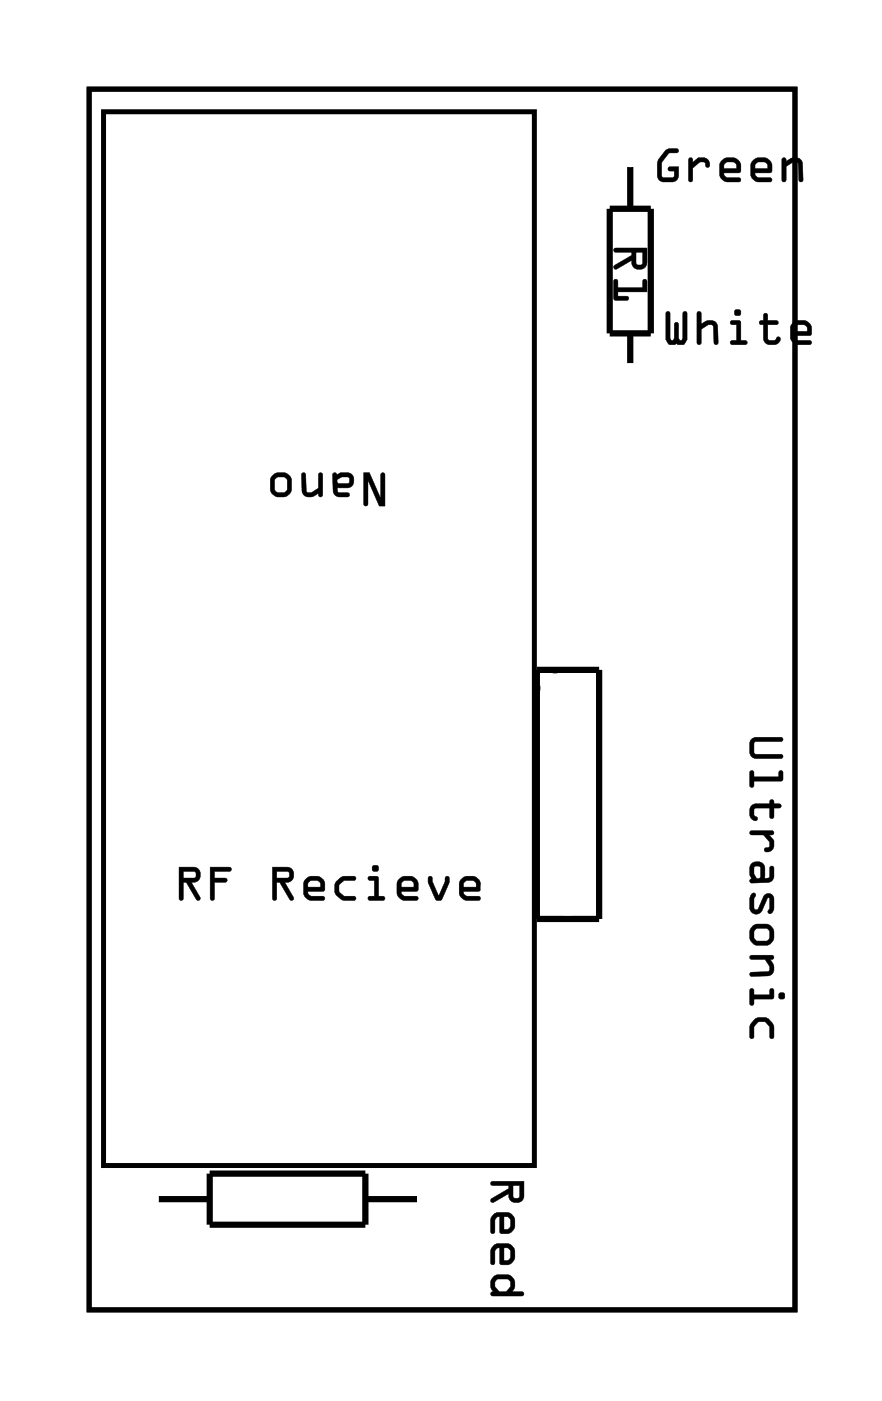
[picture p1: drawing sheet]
<svg xmlns="http://www.w3.org/2000/svg" width="36mm" height="57mm" viewBox="0 0 36 57" stroke-linecap="round" stroke-linejoin="round" font-family="sans-serif">
<path d="M3.6 3.6h28.8v49.8h-28.8zM4.2 4.6h17.6v42.9h-17.6z" fill="none" stroke="#000" stroke-width=".2"/>
<g fill="#000">
<path d="M14.8 19.3h.3l.4 1v-.9l.1-.1h.1v1.3h-.2l-.5-1v1h-.1h-.1zM13.6 19.3l.1 .1 .5-.1a.31 .31 0 0 1 .2 .3 .31 .31 0 0 1-.2 .3h-.4v.1v.1h.4v.2l-.5-.1-.1-.2zM13.8 19.6v.1h.4l.1-.1-.1-.1zM12.3 19.3h.2v.7l.1 .1 .4-.2v-.6h.1v.9h-.1v-.1a.38 .38 0 0 1-.4 .2 .38 .38 0 0 1-.3-.3zM10.9 19.8a.5 .5 0 0 1 1 0 .5 .5 0 0 1-1 0zM11.2 19.5v.5l.2 .1h.2l.1-.1v-.5h-.1z"/>
<path d="M14.8 19.3h.3l.4 1v-.9a.1 .1 0 0 1 .1-.1 .1 .1 0 0 1 .1 .1v1.3h-.2l-.5-1.1v1a.1 .1 0 0 1-.1 .1 .1 .1 0 0 1-.1-.1zM14.8 19.3l.1 1.3h.1v-1l.5 1h.2v-1.3h-.1l-.1 .1v.9l-.4-1zM13.6 19.3l.2 .1 .4-.1a.32 .32 0 0 1 .2 .3 .32 .32 0 0 1-.2 .3h-.4v.2h.4a.1 .1 0 0 1 .1 .1 .1 .1 0 0 1-.1 .1h-.5l-.1-.2zM13.6 19.3v.7l.1 .2 .5 .1v-.2h-.4v-.1v-.1h.4a.31 .31 0 0 0 .2-.3 .31 .31 0 0 0-.2-.3l-.5 .1zM13.8 19.6v.1h.4l.1-.1-.1-.1h-.3zM13.7 19.6l.2-.2h.3l.1 .2-.1 .1h-.4zM12.3 19.3h.2v.7l.1 .1 .4-.2v-.5a.1 .1 0 0 1 .1-.1 .1 .1 0 0 1 .1 .1v.8a.11 .11 0 0 1-.2 .1 .1 .1 0 0 1 0-.2 .39 .39 0 0 1-.7-.1zM12.3 19.3v.7a.32 .32 0 0 0 .5 .2l.2-.1v.1h.2v-.9h-.2v.6l-.4 .2-.1-.1v-.7zM10.9 19.8a.51 .51 0 0 1 1 0 .51 .51 0 0 1-1 0zM10.9 19.8a.5 .5 0 0 0 1 0 .5 .5 0 0 0-1 0zM11.2 19.5l.1 .5 .3 .1 .1-.1v-.5h-.1zM11.2 19.5l.4-.1 .1 .1v.5l-.1 .1h-.2l-.2-.1z"/>
<path d="M25.1 10.1h1.3v.6a.31 .31 0 0 1-.4 .3 .31 .31 0 0 1-.2-.4l-.7 .4-.1-.1 .8-.5v-.1h-.7zM25.9 10.3l.1 .5h.2v-.5zM25.1 11.4h.1v.3h1v-.3h.1l.1 .5h-1.2v.2h.4v.1h-.5z"/>
<path d="M25.1 10.1h1.3v.6a.32 .32 0 0 1-.4 .3 .32 .32 0 0 1-.2-.4l-.6 .4a.11 .11 0 0 1-.2-.1 .1 .1 0 0 1 .1-.1l.7-.4v-.1h-.7zM25.1 10.1v.2h.7v.1l-.7 .4v.2l.7-.4a.31 .31 0 0 0 .2 .4 .31 .31 0 0 0 .4-.3v-.6zM25.9 10.3l.1 .5h.2v-.5zM25.9 10.3h.3v.5h-.3zM25.1 11.4h.1v.3h1v-.2a.1 .1 0 0 1 .1-.1 .1 .1 0 0 1 .1 .1v.4h-1.2v.2h.4a.1 .1 0 0 1 .1 .1 .1 .1 0 0 1-.1 .1l-.6-.1zM25.1 11.4v.8h.5v-.1h-.4v-.2h1.2l-.1-.5h-.1v.3h-1v-.3z"/>
<path d="M27.1 6.2l.5-.1a.1 .1 0 0 1 .1 .1 .1 .1 0 0 1-.1 0l-.3 .1-.3 .3v.6h.5v-.2h-.2a.1 .1 0 0 1-.1-.1 .1 .1 0 0 1 .1-.1h.4l-.1 .6h-.2h-.5l-.1-.2v-.6zM27.1 6.2a.9 .9 0 0 0-.1 1.2h.5l.2-.2v-.4h-.4v.1l.2 .1v.2h-.5v-.6l.3-.4h.3l.1-.1h-.4zM28.1 6.5h.1l.1 .1 .2-.2a.33 .33 0 0 1 .3 .1 .33 .33 0 0 1 .2 .3 .14 .14 0 0 1-.2 0 .14 .14 0 0 1-.1-.2h-.1l-.3 .3v.4a.1 .1 0 0 1-.1 .1 .1 .1 0 0 1-.1-.1zM28.1 6.5v.9h.1l.1-.5 .2-.3h.2l.2 .2a.23 .23 0 0 0 0-.2 .23 .23 0 0 0-.2-.2h-.2l-.2 .2-.1-.1zM29.4 6.6l.3-.2h.3l.1 .1 .1 .2v.3l-.7 .1 .2 .1h.4a.1 .1 0 0 1 .1 .1 .1 .1 0 0 1-.1 .1h-.5l-.2-.1-.1-.2zM29.4 6.6v.5l.1 .2 .1 .1h.6v-.1h-.6l-.1-.2v-.1h.7v-.3l-.1-.1-.1-.2h-.3zM29.6 6.7l-.1 .2h.5l-.1-.3zM29.6 6.7l.4-.1 .1 .3h-.6zM30.7 6.6l.3-.2h.2l.2 .1 .1 .2v.3l-.7 .1 .1 .1h.5a.1 .1 0 0 1 .1 .1 .1 .1 0 0 1-.1 .1h-.5l-.2-.1-.1-.2zM30.7 6.6l-.1 .5 .1 .2 .2 .1h.6l-.1-.1h-.5l-.1-.2v-.1h.7v-.3l-.1-.1-.2-.2h-.2zM30.8 6.7v.2h.5l-.1-.3zM30.8 6.7l.4-.1 .1 .3h-.5zM31.9 6.5h.2v.1a.39 .39 0 0 1 .7 .1v.6a.09 .09 0 0 1-.1 .1 .09 .09 0 0 1-.1-.1v-.6l-.2-.1-.3 .2v.5a.1 .1 0 0 1-.1 .1 .1 .1 0 0 1-.1-.1zM31.9 6.5l.1 .9 .1-.1v-.5l.3-.2 .2 .1v.7h.1v-.7a.32 .32 0 0 0-.5-.2l-.1 .1-.1-.1z"/>
<path d="M27.1 6.2l.2-.1h.3h.1l-.1 .1h-.3l-.3 .4v.6h.5v-.2h-.2v-.1l.4-.1v.5l-.2 .1h-.4l-.2-.1-.1-.1a.94 .94 0 0 1 .3-1zM28.1 6.5h.1l.1 .1 .2-.2a.33 .33 0 0 1 .3 .1 .33 .33 0 0 1 .1 .3 .12 .12 0 0 1-.1 0 .12 .12 0 0 1 0-.2h-.2l-.3 .3v.5h-.2zM29.4 6.6l.3-.2h.3l.1 .1 .1 .2v.3l-.7 .1 .2 .1 .5 .1v.1h-.6l-.2-.1v-.2zM29.6 6.7l-.1 .2h.5l-.1-.3zM30.7 6.6l.3-.2h.2l.2 .1 .1 .2v.3l-.7 .1 .1 .1 .5 .1 .1 .1h-.6l-.2-.1-.1-.2zM30.8 6.7v.2h.5l-.1-.3zM31.9 6.5h.1l.1 .1a.38 .38 0 0 1 .3-.2 .38 .38 0 0 1 .3 .3v.7h-.1v-.7l-.2-.1-.3 .2v.6h-.1z"/>
<path d="M27.2 12.7l.1 .1 .1 1.1 .1-.1v-.6a.1 .1 0 0 1 .1-.1 .1 .1 0 0 1 .1 .1v.6l.1 .1v-1.1a.1 .1 0 0 1 .1-.1 .1 .1 0 0 1 .1 .1v1.1l-.1 .2-.3-.1-.3 .1-.1-.2zM27.2 12.7v1.2l.1 .1h.3h.3l.1-.1v-1.1l-.1-.1v.1v1l-.2 .1v-.1v-.6h-.1l-.1 .6-.1 .1-.1-1.1zM28.5 12.7l.1 .1v.4a.39 .39 0 0 1 .7 .1v.7a.09 .09 0 0 1-.1 .1 .09 .09 0 0 1-.1-.1v-.7l-.2-.1-.3 .2v.6a.1 .1 0 0 1-.1 .1 .1 .1 0 0 1-.1-.1zM28.5 12.7v1.3h.1v-.6l.3-.2 .2 .1v.7h.2v-.7a.32 .32 0 0 0-.5-.2l-.2 .1v-.4zM29.8 13.1h.4v.8h.2a.1 .1 0 0 1 .1 .1 .1 .1 0 0 1-.1 .1h-.5a.1 .1 0 0 1-.1-.1 .1 .1 0 0 1 .1-.1h.2v-.7h-.3zM29.8 13.1v.1h.3v.7h-.3v.1h.6l.1-.1h-.3v-.8zM29.9 12.8a.15 .15 0 0 1 .3 0 .15 .15 0 0 1-.3 0zM30 12.8a.13 .13 0 0 0 .2 0 .13 .13 0 0 0-.2 0zM31.2 12.8h.1v.3h.4a.1 .1 0 0 1 .1 .1 .1 .1 0 0 1-.1 .1l-.4-.1v.6l.3 .1 .1-.2 .1 .1a.21 .21 0 0 1 0 .2 .21 .21 0 0 1-.2 .1h-.3l-.1-.2-.1-.7v.1a.1 .1 0 0 1-.1-.1 .1 .1 0 0 1 .1-.1zM31.2 12.8v.3l-.2 .1h.2v.6a.37 .37 0 0 0 .3 .3 .37 .37 0 0 0 .3-.3v-.1l-.2 .2-.3-.1v-.6h.4v-.1h-.4v-.3zM32.3 13.2l.3-.1h.3l.1 .1 .1 .2v.3h-.7l.1 .2h.5a.1 .1 0 0 1 .1 .1 .1 .1 0 0 1-.1 .1h-.5l-.2-.1-.1-.3zM32.3 13.2v.5v.2l.2 .2 .6-.1v-.1h-.6l-.1-.2h.7v-.3l-.1-.2-.1-.1h-.3zM32.4 13.3v.2h.5l-.1-.2zM32.4 13.3h.4l.1 .2h-.5z"/>
<path d="M27.2 12.7l.1 .1 .1 1.1 .1-.1v-.6l.1-.1 .1 .1v.6v.1l.2-.1v-1v-.1l.1 .1v1.1l-.1 .2h-.6l-.1-.2zM28.5 12.7l.1 .1v.4a.38 .38 0 0 1 .4-.1 .38 .38 0 0 1 .3 .2v.7h-.2v-.7l-.1-.1-.4 .2v.6h-.1zM29.8 13.1h.4v.8h.3l-.1 .2-.6-.1v-.1h.3v-.7h-.3zM30 12.8a.14 .14 0 0 1 .2 0 .14 .14 0 0 1-.2 0zM31.2 12.8h.1v.3h.4l.1 .1h-.1h-.4v.7h.3l.2-.2v.1a.35 .35 0 0 1-.3 .3 .35 .35 0 0 1-.4-.3v-.6h-.1l.1-.1zM32.3 13.2l.3-.1h.3l.1 .1 .1 .2v.3h-.7l.1 .2h.6v.1l-.6 .1-.2-.2-.1-.2zM32.4 13.3v.2h.5l-.1-.2z"/>
<path d="M3.6 3.6v49.8h28.8v-49.8zM3.6 3.6h28.8v49.8h-28.8z"/>
<path d="M7.3 35.4h.6a.32 .32 0 0 1 .3 .3 .32 .32 0 0 1-.4 .3l.4 .6a.1 .1 0 0 1-.1 .1 .1 .1 0 0 1-.1 0l-.4-.7h-.1v.6a.1 .1 0 0 1-.1 .1 .1 .1 0 0 1-.1-.1zM7.3 35.4l.1 1.3 .1-.1v-.6h.1l.4 .7h.2l-.4-.7a.31 .31 0 0 0 .4-.3 .31 .31 0 0 0-.3-.3zM7.5 35.5v.3h.5l-.1-.2zM7.5 35.5h.4l.1 .3h-.5zM8.6 35.4h.8a.1 .1 0 0 1 .1 .1 .1 .1 0 0 1-.1 .1l-.6-.1v.3h.4a.1 .1 0 0 1 .1 .1 .1 .1 0 0 1-.1 .1h-.4v.6a.1 .1 0 0 1-.1 .1 .1 .1 0 0 1-.1-.1zM8.6 35.4v1.2l.1 .1v-.1v-.6h.5l.1-.1-.1-.1h-.5v-.3h.7v-.1zM11.1 35.4h.6a.32 .32 0 0 1 .3 .3 .32 .32 0 0 1-.4 .3l.4 .6a.1 .1 0 0 1-.1 .1 .1 .1 0 0 1-.1 0l-.4-.7h-.1v.6a.1 .1 0 0 1-.1 .1 .1 .1 0 0 1-.1-.1zM11.1 35.4l.1 1.3 .1-.1v-.6h.1l.4 .7h.2l-.4-.7a.31 .31 0 0 0 .4-.3 .31 .31 0 0 0-.3-.3zM11.3 35.5v.3h.5l-.1-.2zM11.3 35.5h.5v.3h-.5zM12.5 35.9l.2-.2h.3l.2 .2 .1 .2-.1 .2-.6 .1 .1 .1h.5a.1 .1 0 0 1 .1 .1 .1 .1 0 0 1-.1 .1h-.5l-.2-.1-.1-.2zM12.5 35.9l-.1 .5 .1 .2 .2 .1h.5v-.1h-.5l-.1-.2 .6-.1v-.2v-.2l-.2-.1h-.3zM12.6 36v.2h.5l-.1-.3zM12.6 36l.4-.1 .1 .3h-.5zM13.7 35.9l.3-.2h.4a.1 .1 0 0 1 .1 .1 .1 .1 0 0 1-.1 .1h-.4l-.2 .2 .1 .3 .1 .1h.4a.1 .1 0 0 1 .1 .1 .1 .1 0 0 1-.1 .1h-.5a.51 .51 0 0 1-.2-.8zM13.7 35.9v.2v.4l.3 .2h.5v-.1h-.5l-.2-.3v-.2l.2-.2h.5v-.1h-.5zM15 35.8h.4v.8l.2-.1a.1 .1 0 0 1 .1 .1 .1 .1 0 0 1-.1 .1h-.5a.1 .1 0 0 1-.1-.1 .1 .1 0 0 1 .1-.1l.2 .1v-.7h-.2zM15 35.8l.1 .1h.2v.7h-.2l-.1 .1h.6l.1-.1h-.3v-.8zM15.2 35.4a.15 .15 0 0 1 .3 0 .15 .15 0 0 1-.3 0zM15.2 35.4a.13 .13 0 0 0 .2 0 .13 .13 0 0 0-.2 0zM16.3 35.9l.2-.2h.3l.2 .2 .1 .2-.1 .2-.6 .1 .1 .1h.5a.1 .1 0 0 1 .1 .1 .1 .1 0 0 1-.1 .1h-.5l-.2-.1-.1-.2zM16.3 35.9l-.1 .5 .1 .2 .2 .1h.5v-.1h-.5l-.1-.2 .6-.1 .1-.2-.1-.2-.2-.1h-.3zM16.4 36v.2h.5l-.1-.3zM16.4 36l.4-.1 .1 .3h-.5zM17.5 35.8h.1l.3 .8 .2-.8a.1 .1 0 0 1 .1-.1 .1 .1 0 0 1 .1 .1l-.3 .9h-.2l-.3-.7zM17.5 35.8v.2l.3 .7h.2l.3-.7v-.2h-.1l-.3 .8-.3-.8zM18.8 35.9l.3-.2h.2l.2 .2 .1 .2v.2l-.7 .1 .1 .1h.5a.1 .1 0 0 1 .1 .1 .1 .1 0 0 1-.1 .1h-.5l-.2-.1-.1-.2zM18.8 35.9l-.1 .5 .1 .2 .2 .1h.6l-.1-.1h-.5l-.1-.2 .7-.1v-.2l-.1-.2-.2-.1h-.2zM18.9 36v.2h.5l-.1-.3zM18.9 36l.4-.1 .1 .3h-.5zM20 35.8h.2v.1l.2-.2a.33 .33 0 0 1 .3 .1 .33 .33 0 0 1 .2 .3 .14 .14 0 0 1-.2 0 .14 .14 0 0 1-.1-.2h-.1l-.3 .3v.4a.1 .1 0 0 1-.1 .1 .1 .1 0 0 1-.1-.1zM20 35.8l.1 .9h.1v-.5l.3-.3h.1l.2 .2a.23 .23 0 0 0 0-.2 .23 .23 0 0 0-.2-.1h-.2l-.2 .2-.1-.2z"/>
<path d="M7.3 35.4h.6a.31 .31 0 0 1 .3 .3 .31 .31 0 0 1-.4 .3l.4 .7h-.2l-.4-.7h-.1v.6l-.1 .1zM7.5 35.5v.3h.5l-.1-.2zM8.6 35.4h.8v.1h-.6v.3h.4l.1 .1-.1 .1h-.4v.6l-.1 .1-.1-.1zM11.1 35.4h.6a.31 .31 0 0 1 .3 .3 .31 .31 0 0 1-.4 .3l.4 .7h-.1l-.5-.7h-.1v.6l-.1 .1zM11.3 35.5v.3h.5v-.2zM12.5 35.9l.2-.2 .3 .1 .2 .1 .1 .2-.1 .2-.6 .1 .1 .2h.5v.1h-.5l-.2-.1-.1-.2zM12.6 36v.2h.5l-.1-.3zM13.7 35.9l.3-.2 .5 .1v.1h-.5l-.2 .2v.3l.2 .1 .5 .1v.1h-.4a.49 .49 0 0 1-.4-.8zM15 35.8h.4v.8h.3v.1h-.7l.1-.1h.2v-.7h-.2zM15.2 35.4a.15 .15 0 0 1 .3 0 .15 .15 0 0 1-.3 0zM16.3 35.9l.2-.2 .3 .1 .2 .1 .1 .2-.1 .2-.6 .1 .1 .2h.5v.1h-.5l-.2-.1-.1-.2zM16.4 36v.2h.5l-.1-.3zM17.5 35.8h.1l.3 .8 .3-.8h.1v.2l-.3 .7h-.2l-.3-.7zM18.8 35.9l.3-.2 .2 .1 .2 .1 .1 .2v.2l-.7 .1 .1 .2h.5l.1 .1h-.6l-.2-.1-.1-.2zM18.9 36v.2h.5l-.1-.3zM20 35.8h.2v.1l.2-.1a.33 .33 0 0 1 .3 0 .33 .33 0 0 1 .2 .3 .12 .12 0 0 1-.2 0 .12 .12 0 0 1 0-.2h-.2l-.3 .3v.5h-.1z"/>
<path d="M30.7 30.2l.1-.1h1.1v.1v.1h-1.1v.4v.1h1.1v.1h-1.2l-.1-.2zM30.6 31.5h.2v.2h1v-.2l.1-.1v.4l-1.1 .1v.2h-.2zM30.7 32.9l.7-.1 .1-.2 .1 .2h.3l-.1 .2h-.2v.3l-.1 .1-.1-.1v-.3h-.6v.2l.1 .2v.1a.34 .34 0 0 1-.4-.3 .34 .34 0 0 1 .2-.3zM30.6 33.9h.9v.1l-.1 .1 .2 .2a.33 .33 0 0 1-.1 .3 .33 .33 0 0 1-.3 .1 .12 .12 0 0 1 0-.1 .12 .12 0 0 1 .2 0v-.2l-.3-.3h-.5zM30.7 35.2h.1h.3l.1 .6h.2v-.4h.1v.5l-.2 .1h-.7l.1-.2-.1-.4zM30.8 35.4v.3l.1 .1h.1v-.4zM30.7 36.5h.1v.2v.4h.1l.2-.5a.22 .22 0 0 1 .3-.1 .22 .22 0 0 1 .2 .2v.3l-.2 .3a.12 .12 0 0 1-.1-.1 .12 .12 0 0 1 .1-.2l-.1-.4-.2 .5a.27 .27 0 0 1-.3 .2 .27 .27 0 0 1-.2-.3zM30.6 38.2a.5 .5 0 0 1 1 0 .5 .5 0 0 1-1 0zM30.8 37.9v.3l.1 .2 .5-.1v-.3l-.1-.1zM30.6 39h.9v.1h-.1a.38 .38 0 0 1 .2 .4 .38 .38 0 0 1-.3 .3h-.7v-.1l.7-.1 .1-.1-.2-.4h-.6zM30.6 40.3l.2 .1v.2h.6v-.2l.1-.1 .1 .4-.8 .1v.2h-.2zM31.7 40.6a.15 .15 0 0 1 .3 0 .15 .15 0 0 1-.3 0zM30.8 41.6a.51 .51 0 0 1 .8 .2l-.1 .6-.1-.1v-.4l-.2-.2h-.3l-.1 .2v.4l-.2 .1v-.6z"/>
<path d="M30.7 30.1h.1h1.1a.1 .1 0 0 1 .1 .1 .1 .1 0 0 1-.1 .1h-1.1v.5h1.1a.1 .1 0 0 1 .1 .1 .1 .1 0 0 1-.1 .1l-1.2-.1-.1-.2zM30.7 30.2l-.1 .5 .2 .2h1.1v-.1h-1.1v-.1v-.5h1.1v-.1h-1.1zM30.6 31.4l.2 .1v.2h1v-.2a.1 .1 0 0 1 .1-.1 .1 .1 0 0 1 .1 .1l-.1 .4h-1.1v.1a.1 .1 0 0 1-.1 .1 .1 .1 0 0 1-.1-.1zM30.6 31.5v.6h.1l.1-.2 1.1-.1v-.4l-.1 .1v.2h-1l-.1-.2zM30.7 32.9l.1-.1h.6v-.1a.1 .1 0 0 1 .1-.1 .1 .1 0 0 1 .1 .1v.1h.2a.1 .1 0 0 1 .1 .1 .1 .1 0 0 1-.1 .1h-.2v.3a.1 .1 0 0 1-.1 .1 .1 .1 0 0 1-.1-.1v-.3h-.6v.2l.1 .2v.1a.21 .21 0 0 1-.3 0 .21 .21 0 0 1 0-.3zM30.7 32.9a.38 .38 0 0 0 .1 .6l.1-.1-.1-.1v-.3h.6v.3l.1 .1 .1-.1v-.3l.2-.1 .1-.1h-.3l-.1-.2-.1 .2zM30.6 33.9h.9a.1 .1 0 0 1 .1 .1 .1 .1 0 0 1-.1 .1h-.1l.2 .2a.33 .33 0 0 1 0 .3 .33 .33 0 0 1-.4 .2 .14 .14 0 0 1 0-.2 .14 .14 0 0 1 .2-.1v-.1l-.3-.3h-.5zM30.6 33.9v.1l.6 .1 .2 .2v.2l-.2 .2a.23 .23 0 0 0 .2 0 .23 .23 0 0 0 .2-.2v-.2l-.2-.2 .1-.1v-.1zM30.7 35.2l.1-.1 .3 .1 .1 .6h.2v-.4a.1 .1 0 0 1 .1-.1 .1 .1 0 0 1 .1 .1v.4l-.2 .2h-.7a.09 .09 0 0 1-.1-.1 .09 .09 0 0 1 .1-.1l-.1-.1zM30.7 35.2l-.1 .2 .1 .5-.1 .1h.7l.2-.1v-.5h-.1v.4h-.2l-.1-.6h-.2zM30.8 35.4v.3l.1 .1h.1v-.4zM30.8 35.3l.2 .1v.4h-.1l-.1-.1zM30.7 36.5a.12 .12 0 0 1 .1 0 .12 .12 0 0 1 0 .2v.4h.1l.3-.6h.2l.2 .1a.71 .71 0 0 1-.1 .7 .12 .12 0 0 1-.2-.1 .12 .12 0 0 1 .1-.2l-.1-.4-.2 .5a.28 .28 0 0 1-.3 .2 .28 .28 0 0 1-.2-.3zM30.7 36.5l-.1 .2 .1 .5 .1 .1 .2-.1 .3-.6 .1 .5a.09 .09 0 0 0-.1 .1 .11 .11 0 0 0 .2 .1l.1-.3v-.3a.22 .22 0 0 0-.2-.2 .22 .22 0 0 0-.3 .1l-.2 .5h-.1v-.4v-.2zM30.6 38.2a.51 .51 0 0 1 1 0 .51 .51 0 0 1-1 0zM30.6 38.2a.5 .5 0 0 0 1 0 .5 .5 0 0 0-1 0zM30.8 37.9v.1v.4l.5-.1 .1-.3-.1-.1zM30.8 37.9h.5l.1 .1v.3l-.6 .1v-.2zM30.6 39h.9a.1 .1 0 0 1 .1 .1 .1 .1 0 0 1-.2 0 .39 .39 0 0 1-.1 .7h-.6a.09 .09 0 0 1-.1 0 .09 .09 0 0 1 .1-.1l.6-.1 .1-.2-.2-.3h-.6zM30.6 39v.1h.6l.2 .3v.2l-.8 .1v.1h.7a.32 .32 0 0 0 .2-.5l-.1-.2h.1v-.1zM30.6 40.3l.2 .1v.2h.6v-.2a.1 .1 0 0 1 .1-.1 .1 .1 0 0 1 .1 .1l-.1 .4h-.7v.1a.1 .1 0 0 1-.1 .1 .1 .1 0 0 1-.1-.1zM30.6 40.4v.6h.1l.1-.3h.8l-.1-.4-.1 .1v.2h-.6l-.1-.2zM31.7 40.6a.15 .15 0 0 1 .3 0 .15 .15 0 0 1-.3 0zM31.8 40.6a.13 .13 0 0 0 .2 0 .13 .13 0 0 0-.2 0zM30.8 41.6a.44 .44 0 0 1 .6 0l.2 .3v.4a.1 .1 0 0 1-.1 .1 .1 .1 0 0 1-.1-.1v-.4l-.2-.2h-.3l-.1 .2v.4a.1 .1 0 0 1-.1 .1 .1 .1 0 0 1-.1-.1v-.5zM30.8 41.6l-.2 .2v.5h.1l.1-.4 .2-.2h.2l.2 .2v.4h.1l.1-.4-.2-.3-.2-.1z"/>
<path d="M20 48.2h1.4v.6a.31 .31 0 0 1-.4 .3 .31 .31 0 0 1-.2-.4l-.7 .4-.1-.2 .8-.4v-.1h-.7zM20.9 48.4v.4l.2 .1 .1-.5zM20.1 49.5h.2h.5l.2 .3v.4l-.2 .1h-.4v-.7h-.1l-.1 .2v.5h-.2v-.6zM20.6 49.6v.6l.1-.1 .1-.3-.1-.2zM20.1 50.8l.2-.1 .5 .1 .2 .3v.3l-.2 .2h-.4v-.7h-.1l-.1 .1v.5l-.2 .1v-.6zM20.6 50.9v.5h.1l.1-.4-.1-.1zM20.1 52.1l.2-.1h.5l.2 .3-.1 .4h.4l.1 .1-1.3 .1-.1-.2h.1l-.1-.4zM20.3 52.2l-.1 .3 .2 .2h.2l.2-.2-.1-.3z"/>
<path d="M20 48.2h1.4v.6a.32 .32 0 0 1-.4 .3 .32 .32 0 0 1-.2-.4l-.6 .4a.11 .11 0 0 1-.2-.1 .1 .1 0 0 1 .1-.1l.7-.4v-.1h-.7zM20 48.2l.1 .1 .7 .1v.1l-.7 .4v.1l.7-.3a.31 .31 0 0 0 .2 .4 .31 .31 0 0 0 .4-.3v-.6zM20.9 48.4v.4l.2 .1 .1-.5zM20.9 48.4h.3l-.1 .5-.2-.1zM20.1 49.5l.2-.1 .5 .1 .2 .3v.3l-.1 .1-.4 .1-.1-.1v-.6l-.1 .1-.1 .1v.4a.1 .1 0 0 1-.1 .1 .1 .1 0 0 1-.1-.1v-.5zM20.1 49.6l-.1 .1v.6h.2v-.5l.1-.2h.1v.7h.4l.1-.1 .1-.4-.2-.3h-.5zM20.6 49.6v.6l.1-.1 .1-.3zM20.6 49.6h.1l.1 .2v.2l-.1 .1-.1 .1zM20.1 50.8l.2-.1h.5l.2 .4v.2l-.1 .2-.4 .1-.1-.1v-.6h-.1l-.1 .2v.4a.1 .1 0 0 1-.1 .1 .1 .1 0 0 1-.1-.1v-.5zM20.1 50.8l-.1 .2v.6l.2-.1v-.5l.1-.1h.1v.7h.4l.1-.2 .1-.3-.2-.3-.5-.1zM20.6 50.9v.5h.1l.1-.4zM20.6 50.9h.1l.1 .1v.3l-.1 .1h-.1zM20.1 52.1l.2-.1h.5l.2 .3-.1 .4h.4a.1 .1 0 0 1 .1 .1 .1 .1 0 0 1-.1 .1h-1.2a.1 .1 0 0 1-.1-.1 .1 .1 0 0 1 .1-.1l-.1-.2zM20.1 52.1l-.1 .2v.2l.2 .2h-.2l.1 .2 1.3-.1-.1-.1h-.4l.1-.4-.2-.3h-.5zM20.3 52.2l-.1 .3 .2 .2h.2l.2-.2v-.3zM20.3 52.2h.4l.1 .1v.2l-.1 .2h-.3l-.2-.2z"/>
</g>
<path d="M24.9 8.5h1.7v5.1h-1.7zM25.7 6.7v1.8M25.7 13.6v1.3M21.9 27.3h2.5v10.2h-2.5zM6.3 48.9h2.3M8.6 47.9h6.3v2.1h-6.3zM14.9 48.9h2.2" fill="none" stroke="#000" stroke-width=".25"/>
<path d="M22.8 27.3l-.9 .9" fill="none" stroke="#000" stroke-width=".13"/>
<circle cx="20.6" cy="43.8" r=".67" fill="#fff"/>
<circle cx="20.6" cy="43.8" r=".67" fill="none" stroke="#fff" stroke-width=".69" stroke-linecap="butt"/>
<path d="M20 43.2h1.3v1.3h-1.3z" fill="#fff"/>
<path d="M20 43.2h1.3v1.3h-1.3z" fill="none" stroke="#fff" stroke-width=".69" stroke-linecap="butt"/>
<circle cx="20.6" cy="41.3" r=".67" fill="#fff"/>
<circle cx="20.6" cy="41.3" r=".67" fill="none" stroke="#fff" stroke-width=".69" stroke-linecap="butt"/>
<circle cx="20.6" cy="38.8" r=".67" fill="#fff"/>
<circle cx="20.6" cy="38.8" r=".67" fill="none" stroke="#fff" stroke-width=".69" stroke-linecap="butt"/>
<circle cx="20.6" cy="36.2" r=".67" fill="#fff"/>
<circle cx="20.6" cy="36.2" r=".67" fill="none" stroke="#fff" stroke-width=".69" stroke-linecap="butt"/>
<circle cx="20.6" cy="33.7" r=".67" fill="#fff"/>
<circle cx="20.6" cy="33.7" r=".67" fill="none" stroke="#fff" stroke-width=".69" stroke-linecap="butt"/>
<circle cx="20.6" cy="31.1" r=".67" fill="#fff"/>
<circle cx="20.6" cy="31.1" r=".67" fill="none" stroke="#fff" stroke-width=".69" stroke-linecap="butt"/>
<circle cx="20.6" cy="28.6" r=".67" fill="#fff"/>
<circle cx="20.6" cy="28.6" r=".67" fill="none" stroke="#fff" stroke-width=".69" stroke-linecap="butt"/>
<circle cx="20.6" cy="26.1" r=".67" fill="#fff"/>
<circle cx="20.6" cy="26.1" r=".67" fill="none" stroke="#fff" stroke-width=".69" stroke-linecap="butt"/>
<circle cx="20.6" cy="23.5" r=".67" fill="#fff"/>
<circle cx="20.6" cy="23.5" r=".67" fill="none" stroke="#fff" stroke-width=".69" stroke-linecap="butt"/>
<circle cx="20.6" cy="21" r=".67" fill="#fff"/>
<circle cx="20.6" cy="21" r=".67" fill="none" stroke="#fff" stroke-width=".69" stroke-linecap="butt"/>
<circle cx="20.6" cy="18.4" r=".67" fill="#fff"/>
<circle cx="20.6" cy="18.4" r=".67" fill="none" stroke="#fff" stroke-width=".69" stroke-linecap="butt"/>
<circle cx="20.6" cy="15.9" r=".67" fill="#fff"/>
<circle cx="20.6" cy="15.9" r=".67" fill="none" stroke="#fff" stroke-width=".69" stroke-linecap="butt"/>
<circle cx="20.6" cy="13.4" r=".67" fill="#fff"/>
<circle cx="20.6" cy="13.4" r=".67" fill="none" stroke="#fff" stroke-width=".69" stroke-linecap="butt"/>
<circle cx="20.6" cy="10.8" r=".67" fill="#fff"/>
<circle cx="20.6" cy="10.8" r=".67" fill="none" stroke="#fff" stroke-width=".69" stroke-linecap="butt"/>
<circle cx="20.6" cy="8.3" r=".67" fill="#fff"/>
<circle cx="20.6" cy="8.3" r=".67" fill="none" stroke="#fff" stroke-width=".69" stroke-linecap="butt"/>
<circle cx="5.4" cy="43.8" r=".67" fill="#fff"/>
<circle cx="5.4" cy="43.8" r=".67" fill="none" stroke="#fff" stroke-width=".69" stroke-linecap="butt"/>
<circle cx="5.4" cy="41.3" r=".67" fill="#fff"/>
<circle cx="5.4" cy="41.3" r=".67" fill="none" stroke="#fff" stroke-width=".69" stroke-linecap="butt"/>
<circle cx="5.4" cy="38.8" r=".67" fill="#fff"/>
<circle cx="5.4" cy="38.8" r=".67" fill="none" stroke="#fff" stroke-width=".69" stroke-linecap="butt"/>
<circle cx="5.4" cy="36.2" r=".67" fill="#fff"/>
<circle cx="5.4" cy="36.2" r=".67" fill="none" stroke="#fff" stroke-width=".69" stroke-linecap="butt"/>
<circle cx="5.4" cy="33.7" r=".67" fill="#fff"/>
<circle cx="5.4" cy="33.7" r=".67" fill="none" stroke="#fff" stroke-width=".69" stroke-linecap="butt"/>
<circle cx="5.4" cy="31.1" r=".67" fill="#fff"/>
<circle cx="5.4" cy="31.1" r=".67" fill="none" stroke="#fff" stroke-width=".69" stroke-linecap="butt"/>
<circle cx="5.4" cy="28.6" r=".67" fill="#fff"/>
<circle cx="5.4" cy="28.6" r=".67" fill="none" stroke="#fff" stroke-width=".69" stroke-linecap="butt"/>
<circle cx="5.4" cy="26.1" r=".67" fill="#fff"/>
<circle cx="5.4" cy="26.1" r=".67" fill="none" stroke="#fff" stroke-width=".69" stroke-linecap="butt"/>
<circle cx="5.4" cy="23.5" r=".67" fill="#fff"/>
<circle cx="5.4" cy="23.5" r=".67" fill="none" stroke="#fff" stroke-width=".69" stroke-linecap="butt"/>
<circle cx="5.4" cy="21" r=".67" fill="#fff"/>
<circle cx="5.4" cy="21" r=".67" fill="none" stroke="#fff" stroke-width=".69" stroke-linecap="butt"/>
<circle cx="5.4" cy="18.4" r=".67" fill="#fff"/>
<circle cx="5.4" cy="18.4" r=".67" fill="none" stroke="#fff" stroke-width=".69" stroke-linecap="butt"/>
<circle cx="5.4" cy="15.9" r=".67" fill="#fff"/>
<circle cx="5.4" cy="15.9" r=".67" fill="none" stroke="#fff" stroke-width=".69" stroke-linecap="butt"/>
<circle cx="5.4" cy="13.4" r=".67" fill="#fff"/>
<circle cx="5.4" cy="13.4" r=".67" fill="none" stroke="#fff" stroke-width=".69" stroke-linecap="butt"/>
<circle cx="5.4" cy="10.8" r=".67" fill="#fff"/>
<circle cx="5.4" cy="10.8" r=".67" fill="none" stroke="#fff" stroke-width=".69" stroke-linecap="butt"/>
<circle cx="5.4" cy="8.3" r=".67" fill="#fff"/>
<circle cx="5.4" cy="8.3" r=".67" fill="none" stroke="#fff" stroke-width=".69" stroke-linecap="butt"/>
<circle cx="20.6" cy="43.8" r=".67" fill="#fff"/>
<circle cx="20.6" cy="43.8" r=".67" fill="none" stroke="#fff" stroke-width=".69" stroke-linecap="butt"/>
<path d="M20 43.2h1.3v1.3h-1.3z" fill="#fff"/>
<path d="M20 43.2h1.3v1.3h-1.3z" fill="none" stroke="#fff" stroke-width=".69" stroke-linecap="butt"/>
<circle cx="20.6" cy="41.3" r=".67" fill="#fff"/>
<circle cx="20.6" cy="41.3" r=".67" fill="none" stroke="#fff" stroke-width=".69" stroke-linecap="butt"/>
<circle cx="20.6" cy="38.8" r=".67" fill="#fff"/>
<circle cx="20.6" cy="38.8" r=".67" fill="none" stroke="#fff" stroke-width=".69" stroke-linecap="butt"/>
<circle cx="20.6" cy="36.2" r=".67" fill="#fff"/>
<circle cx="20.6" cy="36.2" r=".67" fill="none" stroke="#fff" stroke-width=".69" stroke-linecap="butt"/>
<circle cx="20.6" cy="33.7" r=".67" fill="#fff"/>
<circle cx="20.6" cy="33.7" r=".67" fill="none" stroke="#fff" stroke-width=".69" stroke-linecap="butt"/>
<circle cx="20.6" cy="31.1" r=".67" fill="#fff"/>
<circle cx="20.6" cy="31.1" r=".67" fill="none" stroke="#fff" stroke-width=".69" stroke-linecap="butt"/>
<circle cx="20.6" cy="28.6" r=".67" fill="#fff"/>
<circle cx="20.6" cy="28.6" r=".67" fill="none" stroke="#fff" stroke-width=".69" stroke-linecap="butt"/>
<circle cx="20.6" cy="26.1" r=".67" fill="#fff"/>
<circle cx="20.6" cy="26.1" r=".67" fill="none" stroke="#fff" stroke-width=".69" stroke-linecap="butt"/>
<circle cx="20.6" cy="23.5" r=".67" fill="#fff"/>
<circle cx="20.6" cy="23.5" r=".67" fill="none" stroke="#fff" stroke-width=".69" stroke-linecap="butt"/>
<circle cx="20.6" cy="21" r=".67" fill="#fff"/>
<circle cx="20.6" cy="21" r=".67" fill="none" stroke="#fff" stroke-width=".69" stroke-linecap="butt"/>
<circle cx="20.6" cy="18.4" r=".67" fill="#fff"/>
<circle cx="20.6" cy="18.4" r=".67" fill="none" stroke="#fff" stroke-width=".69" stroke-linecap="butt"/>
<circle cx="20.6" cy="15.9" r=".67" fill="#fff"/>
<circle cx="20.6" cy="15.9" r=".67" fill="none" stroke="#fff" stroke-width=".69" stroke-linecap="butt"/>
<circle cx="20.6" cy="13.4" r=".67" fill="#fff"/>
<circle cx="20.6" cy="13.4" r=".67" fill="none" stroke="#fff" stroke-width=".69" stroke-linecap="butt"/>
<circle cx="20.6" cy="10.8" r=".67" fill="#fff"/>
<circle cx="20.6" cy="10.8" r=".67" fill="none" stroke="#fff" stroke-width=".69" stroke-linecap="butt"/>
<circle cx="20.6" cy="8.3" r=".67" fill="#fff"/>
<circle cx="20.6" cy="8.3" r=".67" fill="none" stroke="#fff" stroke-width=".69" stroke-linecap="butt"/>
<circle cx="5.4" cy="43.8" r=".67" fill="#fff"/>
<circle cx="5.4" cy="43.8" r=".67" fill="none" stroke="#fff" stroke-width=".69" stroke-linecap="butt"/>
<circle cx="5.4" cy="41.3" r=".67" fill="#fff"/>
<circle cx="5.4" cy="41.3" r=".67" fill="none" stroke="#fff" stroke-width=".69" stroke-linecap="butt"/>
<circle cx="5.4" cy="38.8" r=".67" fill="#fff"/>
<circle cx="5.4" cy="38.8" r=".67" fill="none" stroke="#fff" stroke-width=".69" stroke-linecap="butt"/>
<circle cx="5.4" cy="36.2" r=".67" fill="#fff"/>
<circle cx="5.4" cy="36.2" r=".67" fill="none" stroke="#fff" stroke-width=".69" stroke-linecap="butt"/>
<circle cx="5.4" cy="33.7" r=".67" fill="#fff"/>
<circle cx="5.4" cy="33.7" r=".67" fill="none" stroke="#fff" stroke-width=".69" stroke-linecap="butt"/>
<circle cx="5.4" cy="31.1" r=".67" fill="#fff"/>
<circle cx="5.4" cy="31.1" r=".67" fill="none" stroke="#fff" stroke-width=".69" stroke-linecap="butt"/>
<circle cx="5.4" cy="28.6" r=".67" fill="#fff"/>
<circle cx="5.4" cy="28.6" r=".67" fill="none" stroke="#fff" stroke-width=".69" stroke-linecap="butt"/>
<circle cx="5.4" cy="26.1" r=".67" fill="#fff"/>
<circle cx="5.4" cy="26.1" r=".67" fill="none" stroke="#fff" stroke-width=".69" stroke-linecap="butt"/>
<circle cx="5.4" cy="23.5" r=".67" fill="#fff"/>
<circle cx="5.4" cy="23.5" r=".67" fill="none" stroke="#fff" stroke-width=".69" stroke-linecap="butt"/>
<circle cx="5.4" cy="21" r=".67" fill="#fff"/>
<circle cx="5.4" cy="21" r=".67" fill="none" stroke="#fff" stroke-width=".69" stroke-linecap="butt"/>
<circle cx="5.4" cy="18.4" r=".67" fill="#fff"/>
<circle cx="5.4" cy="18.4" r=".67" fill="none" stroke="#fff" stroke-width=".69" stroke-linecap="butt"/>
<circle cx="5.4" cy="15.9" r=".67" fill="#fff"/>
<circle cx="5.4" cy="15.9" r=".67" fill="none" stroke="#fff" stroke-width=".69" stroke-linecap="butt"/>
<circle cx="5.4" cy="13.4" r=".67" fill="#fff"/>
<circle cx="5.4" cy="13.4" r=".67" fill="none" stroke="#fff" stroke-width=".69" stroke-linecap="butt"/>
<circle cx="5.4" cy="10.8" r=".67" fill="#fff"/>
<circle cx="5.4" cy="10.8" r=".67" fill="none" stroke="#fff" stroke-width=".69" stroke-linecap="butt"/>
<circle cx="5.4" cy="8.3" r=".67" fill="#fff"/>
<circle cx="5.4" cy="8.3" r=".67" fill="none" stroke="#fff" stroke-width=".69" stroke-linecap="butt"/>
<circle cx="23.2" cy="8.3" r=".6" fill="#fff"/>
<circle cx="23.2" cy="8.3" r=".6" fill="none" stroke="#fff" stroke-width=".65" stroke-linecap="butt"/>
<path d="M22.6 7.7h1.2v1.2h-1.2z" fill="#fff"/>
<path d="M22.6 7.7h1.2v1.2h-1.2z" fill="none" stroke="#fff" stroke-width=".65" stroke-linecap="butt"/>
<circle cx="23.2" cy="5.8" r=".6" fill="#fff"/>
<circle cx="23.2" cy="5.8" r=".6" fill="none" stroke="#fff" stroke-width=".65" stroke-linecap="butt"/>
<circle cx="23.2" cy="8.3" r=".6" fill="#fff"/>
<circle cx="23.2" cy="8.3" r=".6" fill="none" stroke="#fff" stroke-width=".65" stroke-linecap="butt"/>
<path d="M22.6 7.7h1.2v1.2h-1.2z" fill="#fff"/>
<path d="M22.6 7.7h1.2v1.2h-1.2z" fill="none" stroke="#fff" stroke-width=".65" stroke-linecap="butt"/>
<circle cx="23.2" cy="5.8" r=".6" fill="#fff"/>
<circle cx="23.2" cy="5.8" r=".6" fill="none" stroke="#fff" stroke-width=".65" stroke-linecap="butt"/>
<circle cx="23.2" cy="13.4" r=".6" fill="#fff"/>
<circle cx="23.2" cy="13.4" r=".6" fill="none" stroke="#fff" stroke-width=".65" stroke-linecap="butt"/>
<path d="M22.6 12.8h1.2v1.2h-1.2z" fill="#fff"/>
<path d="M22.6 12.8h1.2v1.2h-1.2z" fill="none" stroke="#fff" stroke-width=".65" stroke-linecap="butt"/>
<circle cx="23.2" cy="10.9" r=".6" fill="#fff"/>
<circle cx="23.2" cy="10.9" r=".6" fill="none" stroke="#fff" stroke-width=".65" stroke-linecap="butt"/>
<circle cx="23.2" cy="13.4" r=".6" fill="#fff"/>
<circle cx="23.2" cy="13.4" r=".6" fill="none" stroke="#fff" stroke-width=".65" stroke-linecap="butt"/>
<path d="M22.6 12.8h1.2v1.2h-1.2z" fill="#fff"/>
<path d="M22.6 12.8h1.2v1.2h-1.2z" fill="none" stroke="#fff" stroke-width=".65" stroke-linecap="butt"/>
<circle cx="23.2" cy="10.9" r=".6" fill="#fff"/>
<circle cx="23.2" cy="10.9" r=".6" fill="none" stroke="#fff" stroke-width=".65" stroke-linecap="butt"/>
<circle cx="25.7" cy="5.7" r=".7" fill="#fff"/>
<circle cx="25.7" cy="5.7" r=".7" fill="none" stroke="#fff" stroke-width=".76" stroke-linecap="butt"/>
<circle cx="25.7" cy="15.9" r=".7" fill="#fff"/>
<circle cx="25.7" cy="15.9" r=".7" fill="none" stroke="#fff" stroke-width=".76" stroke-linecap="butt"/>
<circle cx="25.7" cy="5.7" r=".7" fill="#fff"/>
<circle cx="25.7" cy="5.7" r=".7" fill="none" stroke="#fff" stroke-width=".76" stroke-linecap="butt"/>
<circle cx="25.7" cy="15.9" r=".7" fill="#fff"/>
<circle cx="25.7" cy="15.9" r=".7" fill="none" stroke="#fff" stroke-width=".76" stroke-linecap="butt"/>
<path d="M22.4 27.9h1.5v1.4h-1.5z" fill="#fff"/>
<path d="M22.4 27.9h1.5v1.4h-1.5z" fill="none" stroke="#fff" stroke-width=".76" stroke-linecap="butt"/>
<circle cx="23.2" cy="28.6" r=".74" fill="#fff"/>
<circle cx="23.2" cy="28.6" r=".74" fill="none" stroke="#fff" stroke-width=".76" stroke-linecap="butt"/>
<circle cx="23.2" cy="31.1" r=".74" fill="#fff"/>
<circle cx="23.2" cy="31.1" r=".74" fill="none" stroke="#fff" stroke-width=".76" stroke-linecap="butt"/>
<circle cx="23.2" cy="33.7" r=".74" fill="#fff"/>
<circle cx="23.2" cy="33.7" r=".74" fill="none" stroke="#fff" stroke-width=".76" stroke-linecap="butt"/>
<circle cx="23.2" cy="36.2" r=".74" fill="#fff"/>
<circle cx="23.2" cy="36.2" r=".74" fill="none" stroke="#fff" stroke-width=".76" stroke-linecap="butt"/>
<path d="M22.4 27.9h1.5v1.4h-1.5z" fill="#fff"/>
<path d="M22.4 27.9h1.5v1.4h-1.5z" fill="none" stroke="#fff" stroke-width=".76" stroke-linecap="butt"/>
<circle cx="23.2" cy="28.6" r=".74" fill="#fff"/>
<circle cx="23.2" cy="28.6" r=".74" fill="none" stroke="#fff" stroke-width=".76" stroke-linecap="butt"/>
<circle cx="23.2" cy="31.1" r=".74" fill="#fff"/>
<circle cx="23.2" cy="31.1" r=".74" fill="none" stroke="#fff" stroke-width=".76" stroke-linecap="butt"/>
<circle cx="23.2" cy="33.7" r=".74" fill="#fff"/>
<circle cx="23.2" cy="33.7" r=".74" fill="none" stroke="#fff" stroke-width=".76" stroke-linecap="butt"/>
<circle cx="23.2" cy="36.2" r=".74" fill="#fff"/>
<circle cx="23.2" cy="36.2" r=".74" fill="none" stroke="#fff" stroke-width=".76" stroke-linecap="butt"/>
<circle cx="30.8" cy="21" r=".7" fill="#fff"/>
<circle cx="30.8" cy="21" r=".7" fill="none" stroke="#fff" stroke-width=".66" stroke-linecap="butt"/>
<circle cx="30.8" cy="23.5" r=".7" fill="#fff"/>
<circle cx="30.8" cy="23.5" r=".7" fill="none" stroke="#fff" stroke-width=".66" stroke-linecap="butt"/>
<circle cx="30.8" cy="26.1" r=".7" fill="#fff"/>
<circle cx="30.8" cy="26.1" r=".7" fill="none" stroke="#fff" stroke-width=".66" stroke-linecap="butt"/>
<circle cx="30.8" cy="28.6" r=".7" fill="#fff"/>
<circle cx="30.8" cy="28.6" r=".7" fill="none" stroke="#fff" stroke-width=".66" stroke-linecap="butt"/>
<circle cx="30.8" cy="21" r=".7" fill="#fff"/>
<circle cx="30.8" cy="21" r=".7" fill="none" stroke="#fff" stroke-width=".66" stroke-linecap="butt"/>
<circle cx="30.8" cy="23.5" r=".7" fill="#fff"/>
<circle cx="30.8" cy="23.5" r=".7" fill="none" stroke="#fff" stroke-width=".66" stroke-linecap="butt"/>
<circle cx="30.8" cy="26.1" r=".7" fill="#fff"/>
<circle cx="30.8" cy="26.1" r=".7" fill="none" stroke="#fff" stroke-width=".66" stroke-linecap="butt"/>
<circle cx="30.8" cy="28.6" r=".7" fill="#fff"/>
<circle cx="30.8" cy="28.6" r=".7" fill="none" stroke="#fff" stroke-width=".66" stroke-linecap="butt"/>
<circle cx="5.4" cy="48.9" r=".7" fill="#fff"/>
<circle cx="5.4" cy="48.9" r=".7" fill="none" stroke="#fff" stroke-width=".76" stroke-linecap="butt"/>
<circle cx="18.1" cy="48.9" r=".7" fill="#fff"/>
<circle cx="18.1" cy="48.9" r=".7" fill="none" stroke="#fff" stroke-width=".76" stroke-linecap="butt"/>
<circle cx="5.4" cy="48.9" r=".7" fill="#fff"/>
<circle cx="5.4" cy="48.9" r=".7" fill="none" stroke="#fff" stroke-width=".76" stroke-linecap="butt"/>
<circle cx="18.1" cy="48.9" r=".7" fill="#fff"/>
<circle cx="18.1" cy="48.9" r=".7" fill="none" stroke="#fff" stroke-width=".76" stroke-linecap="butt"/>
<path d="M9.7 50.7h1.5v1.5h-1.5z" fill="#fff"/>
<path d="M9.7 50.7h1.5v1.5h-1.5z" fill="none" stroke="#fff" stroke-width=".76" stroke-linecap="butt"/>
<circle cx="10.5" cy="51.5" r=".74" fill="#fff"/>
<circle cx="10.5" cy="51.5" r=".74" fill="none" stroke="#fff" stroke-width=".76" stroke-linecap="butt"/>
<circle cx="13" cy="51.5" r=".74" fill="#fff"/>
<circle cx="13" cy="51.5" r=".74" fill="none" stroke="#fff" stroke-width=".76" stroke-linecap="butt"/>
<circle cx="27" cy="21.5" r=".35" fill="#fff"/>
<circle cx="27" cy="21.5" r=".35" fill="none" stroke="#fff" stroke-width=".55"/>
<circle cx="22.7" cy="45.2" r=".35" fill="#fff"/>
<circle cx="22.7" cy="45.2" r=".35" fill="none" stroke="#fff" stroke-width=".55"/>
</svg>
